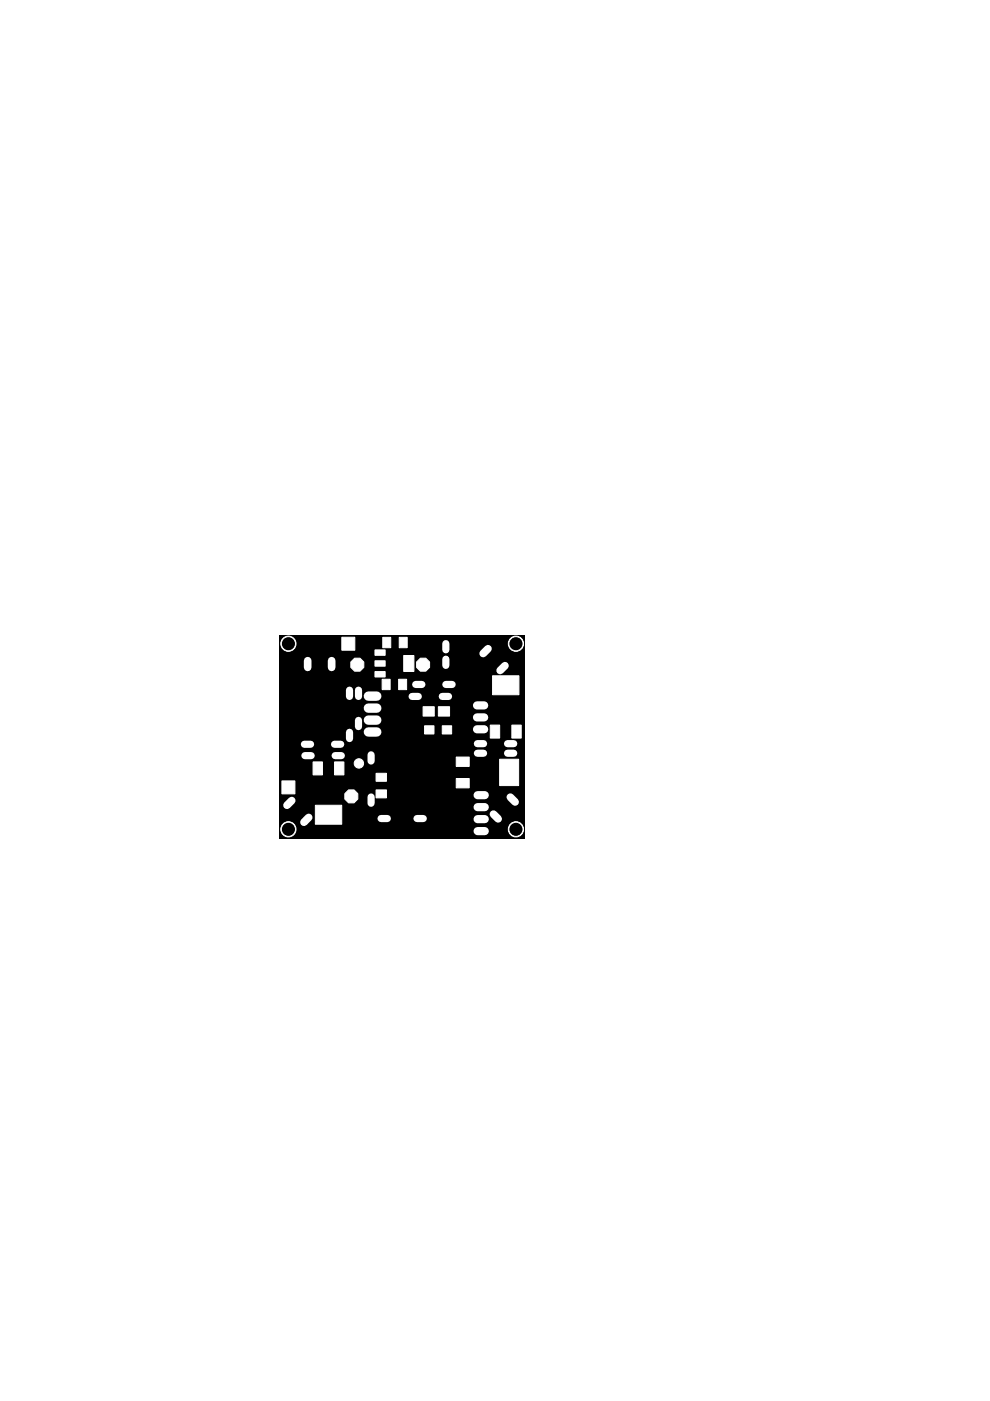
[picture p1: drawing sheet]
<svg xmlns="http://www.w3.org/2000/svg" width="210mm" height="297mm" viewBox="0 0 210 297" stroke-linecap="round" stroke-linejoin="round" font-family="sans-serif">
<path d="M59.2 134.6h52.1v43.1h-52.1z" fill="#000"/>
<circle cx="109.4" cy="136.5" r="1.61" fill="#fff"/>
<circle cx="109.4" cy="136.5" r="1.61" fill="none" stroke="#fff" stroke-width=".21"/>
<circle cx="109.4" cy="175.8" r="1.61" fill="#fff"/>
<circle cx="109.4" cy="175.8" r="1.61" fill="none" stroke="#fff" stroke-width=".21"/>
<circle cx="61.2" cy="175.8" r="1.61" fill="#fff"/>
<circle cx="61.2" cy="175.8" r="1.61" fill="none" stroke="#fff" stroke-width=".21"/>
<circle cx="61.2" cy="136.5" r="1.61" fill="#fff"/>
<circle cx="61.2" cy="136.5" r="1.61" fill="none" stroke="#fff" stroke-width=".21"/>
<g fill="#fff" stroke="#fff" stroke-width=".21">
<path d="M70.9 161.5h2v2.8h-2z"/>
<path d="M66.4 161.5h2v2.8h-2z"/>
<path d="M66.9 170.7h5.6v4.1h-5.6z"/>
<path d="M103.9 153.7h2v2.8h-2z"/>
<path d="M108.5 153.7h2v2.8h-2z"/>
<path d="M104.4 143.3h5.6v4h-5.6z"/>
<path d="M96.7 160.5h2.8v2h-2.8z"/>
<path d="M96.7 165.1h2.8v1.9h-2.8z"/>
<path d="M105.9 161h4.1v5.6h-4.1z"/>
<path d="M93.8 153.9h2v1.7h-2z"/>
<path d="M90 153.9h2v1.7h-2z"/>
<path d="M79.7 164h2.2v1.7h-2.2z"/>
<path d="M79.7 167.5h2.2v1.7h-2.2z"/>
<path d="M79.5 137.8h2.2v1.1h-2.2z"/>
<path d="M79.5 140.1h2.2v1.1h-2.2z"/>
<path d="M79.5 142.4h2.2v1.1h-2.2z"/>
<path d="M85.6 139h2.2v3.4h-2.2z"/>
<path d="M81 144h1.7v2.2h-1.7z"/>
<path d="M84.5 144h1.7v2.2h-1.7z"/>
<path d="M81.2 135.1h1.6v2.2h-1.6z"/>
<path d="M84.6 135.1h1.7v2.2h-1.7z"/>
<path d="M89.7 149.8h2.4v2h-2.4z"/>
<path d="M92.9 149.8h2.4v2h-2.4z"/>
</g>
<path d="M78.1 150.1h1.8M78.1 152.7h1.8M78.1 155.2h1.8M78.1 147.6h1.8" fill="none" stroke="#fff" stroke-width="2"/>
<g fill="none" stroke="#fff" stroke-width="1.5">
<path d="M94.5 136.5v1.3M94.5 139.8v1.3M64.5 157.8h1.3M70.9 157.8h1.3M74.1 146.3v1.4M74.1 155.3v1.3M76 146.3v1.4M76 152.7v1.4M87.4 147.7h1.3M88.1 145.1h1.4M93.8 147.7h1.3M94.5 145.1h1.4"/>
<path d="M101.2 157.7h1.3M101.2 159.7h1.3M107.6 157.7h1.3M107.6 159.7h1.3M64.6 160.2h1.4M71.1 160.2h1.3M78.7 160v1.4M78.7 169v1.3M80.8 173.5h1.3M88.4 173.5h1.3"/>
</g>
<path d="M101.1 149.6h1.6M101.1 152.1h1.6M101.1 154.6h1.6M101.3 176.2h1.5M101.3 173.7h1.5M101.3 171.1h1.5M101.3 168.6h1.5" fill="none" stroke="#fff" stroke-width="1.7"/>
<path d="M103.5 137.5l-1.1 1.1M65.2 140.1v1.4M70.3 140.1v1.4M107.1 141.1l-1.1 1.1M61.8 169.7l-.9 1M65.4 173.3l-.9 1M104.6 172.6l1 1M108.2 169l1 1" fill="none" stroke="#fff" stroke-width="1.6"/>
<circle cx="74.5" cy="168.8" r="1.49" fill="#fff"/>
<circle cx="74.5" cy="168.8" r="1.49" fill="none" stroke="#fff" stroke-width=".21"/>
<circle cx="75.8" cy="140.9" r="1.49" fill="#fff"/>
<circle cx="75.8" cy="140.9" r="1.49" fill="none" stroke="#fff" stroke-width=".21"/>
<circle cx="89.7" cy="140.9" r="1.49" fill="#fff"/>
<circle cx="89.7" cy="140.9" r="1.49" fill="none" stroke="#fff" stroke-width=".21"/>
<g fill="#fff" stroke="#fff" stroke-width=".21">
<path d="M72.5 135.1h2.7v2.8h-2.7z"/>
<path d="M59.8 165.6h2.7v2.7h-2.7z"/>
</g>
<circle cx="76.1" cy="161.9" r=".99" fill="#fff"/>
<g fill="none" stroke="#fff" stroke-width=".21">
<circle cx="61.2" cy="136.5" r="1.5"/>
<circle cx="109.4" cy="136.5" r="1.5"/>
<circle cx="61.2" cy="175.8" r="1.5"/>
<circle cx="76.1" cy="161.9" r=".99"/>
<circle cx="109.4" cy="175.8" r="1.5"/>
</g>
<g fill="#000">
<circle cx="61.2" cy="136.5" r="1.5"/>
<circle cx="109.4" cy="136.5" r="1.5"/>
<circle cx="61.2" cy="175.8" r="1.5"/>
<circle cx="109.4" cy="175.8" r="1.5"/>
</g>
</svg>
